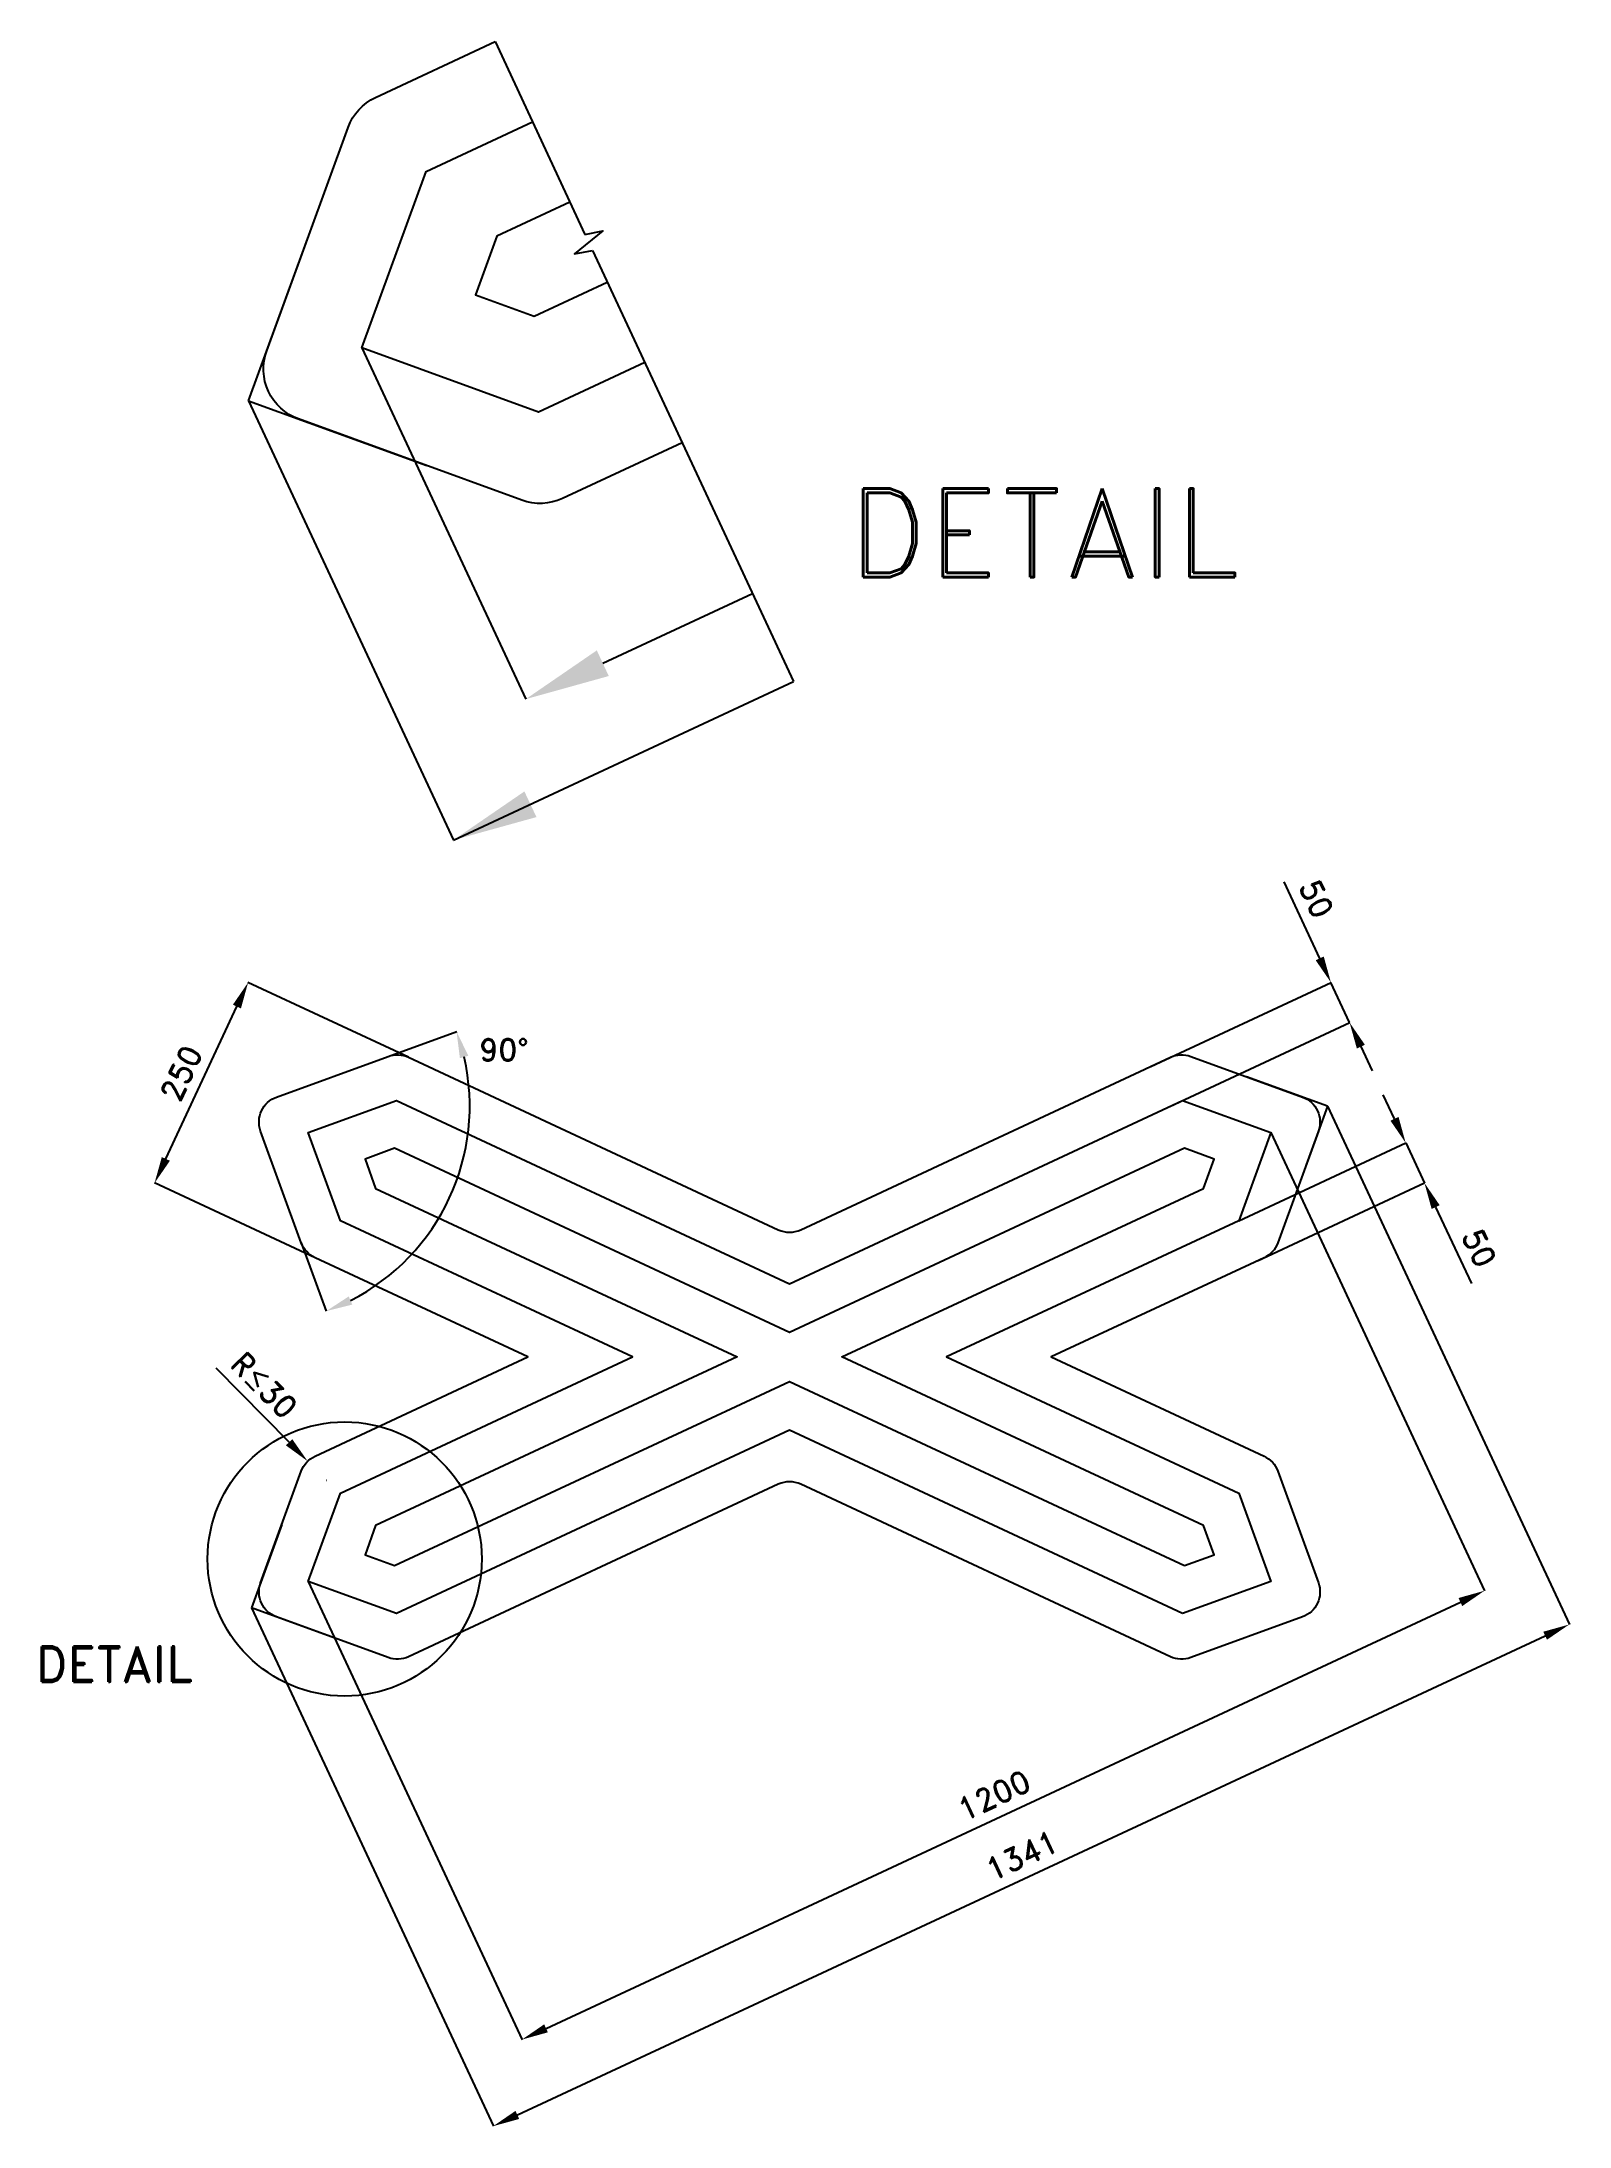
# Model space of a CAD drawing. Header units: millimetres. Extents: x -376 to 1350, y -774 to 1581.
import ezdxf

# ---------------------------------------------------------------- set-up
doc = ezdxf.new("R2010")
doc.units = ezdxf.units.MM
doc.header["$LTSCALE"] = 5
doc.layers.add('Kóty', color=2, linetype='Continuous')
doc.layers.add('Značka', color=7, linetype='Continuous')
doc.styles.get("Standard").update_dxf_attribs({"font": 'romand.shx', "height": 25})
doc.dimstyles.get("Standard").update_dxf_attribs({"dimtxt": 25, "dimasz": 30, "dimexe": 0.18, "dimexo": 0.0625, "dimgap": 12.5, "dimtad": 1, "dimdec": 0, "dimzin": 0, "dimdsep": 46, "dimtxsty": 'Standard', "dimcen": 0.09, "dimadec": 0, "dimazin": 0, "dimtfac": 1, "dimtdec": 0, "dimtofl": 0, "dimtmove": 0, "dimatfit": 3, "dimfxl": 1, "dimtolj": 1, "dimtzin": 0, "dimarcsym": 0})

# ---------------------------------------------------------------- blocks, each defined once
blk = doc.blocks.new('*D8')
at = {"layer": 'Defpoints', "color": 0, "transparency": 16777216}
for p in [(-143.1, 518.2), (38.2, 433.7), (-67.5, 207.1)]:
    blk.add_point(p, dxfattribs=at)
at = {"layer": 'Kóty', "color": 0, "lineweight": -2, "transparency": 16777216}
for p, q in [((38.1, 433.7), (-143.3, 518.3)), ((-236.1, 318.8), (-155.8, 491)), ((-67.5, 207.1), (-248.9, 291.7))]:
    blk.add_line(p, q, dxfattribs=at)
at = {"layer": 'Kóty', "color": 0, "transparency": 16777216}
for points in [[(-160.3, 493.1), (-151.2, 488.9), (-143.1, 518.2)], [(-240.6, 320.9), (-231.5, 316.7), (-248.8, 291.6)]]:
    blk.add_solid(points, dxfattribs=at)
at = {"layer": 'Kóty', "color": 0, "transparency": 16777216, "insert": (-218.6, 415.5), "char_height": 25, "attachment_point": 5, "rotation": 65}
blk.add_mtext('\\A1;250', dxfattribs=at)
blk = doc.blocks.new('*D11')
at = {"layer": 'Defpoints', "color": 0, "transparency": 16777216}
for p in [(1080.4, 518.2), (877, 423.4), (898.2, 378.1)]:
    blk.add_point(p, dxfattribs=at)
at = {"layer": 'Kóty', "color": 0, "lineweight": -2, "transparency": 16777216}
for p, q in [((1067.7, 545.4), (1027.4, 631.9)), ((877.1, 423.4), (1080.6, 518.3)), ((898.2, 378.1), (1101.7, 473)), ((1114.2, 445.7), (1126.9, 418.5))]:
    blk.add_line(p, q, dxfattribs=at)
at = {"layer": 'Kóty', "color": 0, "transparency": 16777216}
for points in [[(1072.3, 547.5), (1063.2, 543.3), (1080.4, 518.2)], [(1118.8, 447.8), (1109.7, 443.6), (1101.5, 472.9)]]:
    blk.add_solid(points, dxfattribs=at)
at = {"layer": 'Kóty', "color": 0, "transparency": 16777216, "insert": (1063.9, 612.8), "char_height": 25, "attachment_point": 5, "rotation": 295}
blk.add_mtext('\\A1;50', dxfattribs=at)
blk = doc.blocks.new('*D12')
at = {"layer": 'Defpoints', "color": 0, "transparency": 16777216}
for p in [(1186.1, 291.6), (976.2, 248.9), (997.3, 203.6)]:
    blk.add_point(p, dxfattribs=at)
at = {"layer": 'Kóty', "color": 0, "lineweight": -2, "transparency": 16777216}
for p, q in [((1152.3, 364.1), (1139.6, 391.3)), ((976.2, 248.9), (1165.1, 337)), ((997.4, 203.6), (1186.2, 291.7)), ((1198.7, 264.4), (1239.1, 177.9))]:
    blk.add_line(p, q, dxfattribs=at)
at = {"layer": 'Kóty', "color": 0, "transparency": 16777216}
for points in [[(1156.8, 366.2), (1147.7, 362), (1164.9, 336.9)], [(1203.3, 266.5), (1194.2, 262.3), (1186.1, 291.6)]]:
    blk.add_solid(points, dxfattribs=at)
at = {"layer": 'Kóty', "color": 0, "transparency": 16777216, "insert": (1247.9, 218.1), "char_height": 25, "attachment_point": 5, "rotation": 295}
blk.add_mtext('\\A1;50', dxfattribs=at)
blk = doc.blocks.new('*D13')
at = {"layer": 'Defpoints', "color": 0, "transparency": 16777216}
for p in [(1012.4, 348.6), (-75.1, -158.6), (1253.9, -169.2)]:
    blk.add_point(p, dxfattribs=at)
at = {"layer": 'Kóty', "color": 0, "lineweight": -2, "transparency": 16777216}
for p, q in [((1012.5, 348.5), (1254, -169.4)), ((-75.1, -158.6), (166.4, -676.5)), ((193.5, -663.7), (1226.7, -181.9))]:
    blk.add_line(p, q, dxfattribs=at)
at = {"layer": 'Kóty', "color": 0, "transparency": 16777216}
for points in [[(1224.6, -177.4), (1228.8, -186.5), (1253.9, -169.2)], [(191.4, -659.2), (195.6, -668.2), (166.3, -676.4)]]:
    blk.add_solid(points, dxfattribs=at)
at = {"layer": 'Kóty', "color": 0, "transparency": 16777216, "insert": (699.6, -400.2), "char_height": 25, "attachment_point": 5, "rotation": 25}
blk.add_mtext('\\A1;1200', dxfattribs=at)
blk = doc.blocks.new('*D15')
at = {"layer": 'Defpoints', "color": 0, "transparency": 16777216}
for p in [(1076.5, 378.5), (-139.2, -188.4), (1349.7, -207.3)]:
    blk.add_point(p, dxfattribs=at)
at = {"layer": 'Kóty', "color": 0, "lineweight": -2, "transparency": 16777216}
for p, q in [((1076.6, 378.4), (1349.8, -207.5)), ((-139.2, -188.5), (134, -774.4)), ((161.1, -761.6), (1322.5, -220))]:
    blk.add_line(p, q, dxfattribs=at)
at = {"layer": 'Kóty', "color": 0, "transparency": 16777216}
for points in [[(1320.4, -215.5), (1324.6, -224.5), (1349.7, -207.3)], [(159, -757), (163.2, -766.1), (133.9, -774.2)]]:
    blk.add_solid(points, dxfattribs=at)
at = {"layer": 'Kóty', "color": 0, "transparency": 16777216, "insert": (731.3, -468.1), "char_height": 25, "attachment_point": 5, "rotation": 25}
blk.add_mtext('\\A1;1341', dxfattribs=at)

msp = doc.modelspace()

# ---------------------------------------------------------------- linework, layer by layer
at = {"layer": 'Kóty'}
for p, q in [((-14.5, 1235.4), (170.6, 838.4)), ((-142.7, 1175.6), (88.9, 679.1)), ((257.6, 879), (426.7, 957.8)), ((88.9, 679.1), (473.1, 858.2)), ((15.3, 434.7), (92.6, 462.8)), ((-83, 224), (-54.8, 146.7)), ((-179.5, 82.9), (-96.8, -1.4)), ((-54.9, -44.3), (-54.7, -44.3)), ((-54.8, -44.4), (-54.8, -44.2))]:
    msp.add_line(p, q, dxfattribs=at)
for points in [[(1101.5, 472.9), (1080.4, 518.2)], [(1164.9, 336.9), (1186.1, 291.6)]]:
    msp.add_lwpolyline(points, dxfattribs=at)
msp.add_arc((-139.2, 378.5), 246.5, 296.9774, 13.0226, dxfattribs=at)
for points in [[(250.9, 893.5), (264.4, 864.5), (170.6, 838.4)], [(169.1, 734.1), (182.7, 705.1), (88.9, 679.1)], [(96.2, 432.6), (105.7, 435.4), (92.4, 462.8)], [(-25.4, 154.2), (-29.4, 163.4), (-54.9, 146.8)], [(-93.2, 2.1), (-100.4, -4.9), (-75.8, -22.8)]]:
    msp.add_solid(points, dxfattribs=at)
at = {"layer": 'Značka', "color": 7}
for p, q in [((-142.7, 1175.6), (-70.1, 1374.8)), ((-142.7, 1175.6), (58.9, 1102.3)), ((1076.5, 378.5), (985.2, 411.7)), ((1076.5, 378.5), (1052.4, 312.1)), ((-105, -94.5), (-139.2, -188.4)), ((-45.2, -222.6), (-139.2, -188.4))]:
    msp.add_line(p, q, dxfattribs=at)
at = {"layer": 'Značka', "color": 1}
msp.add_lwpolyline([(347.2, 1128.2), (212.1, 1065.2, -0.198912), (166.2, 1063.2), (-86.3, 1155.1, -0.414214), (-122.1, 1232), (-30.2, 1484.5, -0.198912), (0.8, 1518.4), (135.9, 1581.4)], format="xyb", dxfattribs=at)
at = {"layer": 'Značka', "color": 7}
for points in [[(135.9, 1581.4), (237.4, 1363.6)], [(237.4, 1363.6), (257.7, 1367.6), (225.6, 1341.6), (245.9, 1345.5)], [(245.9, 1345.5), (473.1, 858.2)]]:
    msp.add_lwpolyline(points, dxfattribs=at)
at = {"layer": 'Značka', "color": 1}
for points in [[(305, 1218.8), (184.9, 1162.8), (-14.5, 1235.4), (58.1, 1434.7), (178.2, 1490.7)], [(220.4, 1400.1), (137.9, 1361.6), (113.7, 1295.2), (180.1, 1271), (262.7, 1309.5)]]:
    msp.add_lwpolyline(points, dxfattribs=at)
msp.add_lwpolyline([(899.1, -243.7), (481.3, -48.8, 0.221695), (456, -48.8), (38.2, -243.7, -0.198912), (15.2, -244.7), (-111, -198.7, -0.414214), (-129, -160.3), (-83, -34, -0.198912), (-67.5, -17.1), (172.9, 95), (-67.5, 207.1, -0.198912), (-83, 224), (-129, 350.3, -0.414214), (-111, 388.7), (15.2, 434.7, -0.198912), (38.2, 433.7), (456, 238.8, 0.221695), (481.3, 238.8), (899.1, 433.7, -0.198912), (922.1, 434.7), (1048.3, 388.7, -0.414214), (1066.3, 350.3), (1020.3, 224, -0.198912), (1004.8, 207.1), (764.4, 95), (1004.8, -17.1, -0.198912), (1020.3, -34), (1066.3, -160.3, -0.414214), (1048.3, -198.7), (922.1, -244.7, -0.198912)], format="xyb", close=True, dxfattribs=at)
for points in [[(912.8, -194.8), (468.7, 12.3), (24.5, -194.8), (-75.1, -158.6), (-38.9, -58.9), (291.2, 95), (-38.9, 248.9), (-75.1, 348.6), (24.5, 384.9), (468.7, 177.8), (912.8, 384.9), (1012.4, 348.6), (976.2, 248.9), (646.1, 95), (976.2, -58.9), (1012.4, -158.6)], [(915.1, -140.8), (948.4, -128.7), (936.3, -95.5), (527.8, 95), (936.3, 285.5), (948.4, 318.7), (915.1, 330.8), (468.7, 122.6), (22.2, 330.8), (-11, 318.7), (1, 285.5), (409.5, 95), (1, -95.5), (-11, -128.7), (22.2, -140.8), (468.7, 67.4)]]:
    msp.add_lwpolyline(points, close=True, dxfattribs=at)
at = {"layer": 'Značka', "color": 7}
msp.add_circle((-34, -133.3), 154.9, dxfattribs=at)

# ---------------------------------------------------------------- texts
at = {"layer": 'Kóty', "char_height": 25, "attachment_point": 5}
for s, insert, rotation in [('\\A1;90°', (146.1, 442), 359.9986), ('\\A1;R{\\A0;≤}30', (-124.9, 63.1), 314.4196)]:
    msp.add_mtext(s, dxfattribs=dict(at, insert=insert, rotation=rotation))
at = {"layer": 'Značka', "color": 7, "attachment_point": 5}
for insert, char_height in [((755.5, 1026.3), 100), ((-294.9, -252), 40)]:
    msp.add_mtext('\\A1;DETAIL', dxfattribs=dict(at, insert=insert, char_height=char_height))

# ---------------------------------------------------------------- dimensions: what is measured, and where the dimension line sits
at = {"layer": 'Kóty'}
for p1, p2, distance, picture, middle in [((898.2, 378.1), (877, 423.4), -224.4, '*D11', (1063.9, 612.8)), ((-67.5, 207.1), (38.2, 433.7), 200, '*D8', (-218.6, 415.5)), ((-139.2, -188.4), (1076.5, 378.5), -646.4, '*D15', (731.3, -468.1)), ((976.2, 248.9), (997.3, 203.6), 208.3, '*D12', (1247.9, 218.1)), ((-75.1, -158.6), (1012.4, 348.6), -571.4, '*D13', (699.6, -400.2))]:
    dim = msp.add_aligned_dim(p1=p1, p2=p2, distance=distance, dimstyle='Standard', dxfattribs=at)
    dim.commit()
    dim.dimension.update_dxf_attribs({"geometry": picture, "text_midpoint": middle})

doc.saveas('drawing.dxf')
